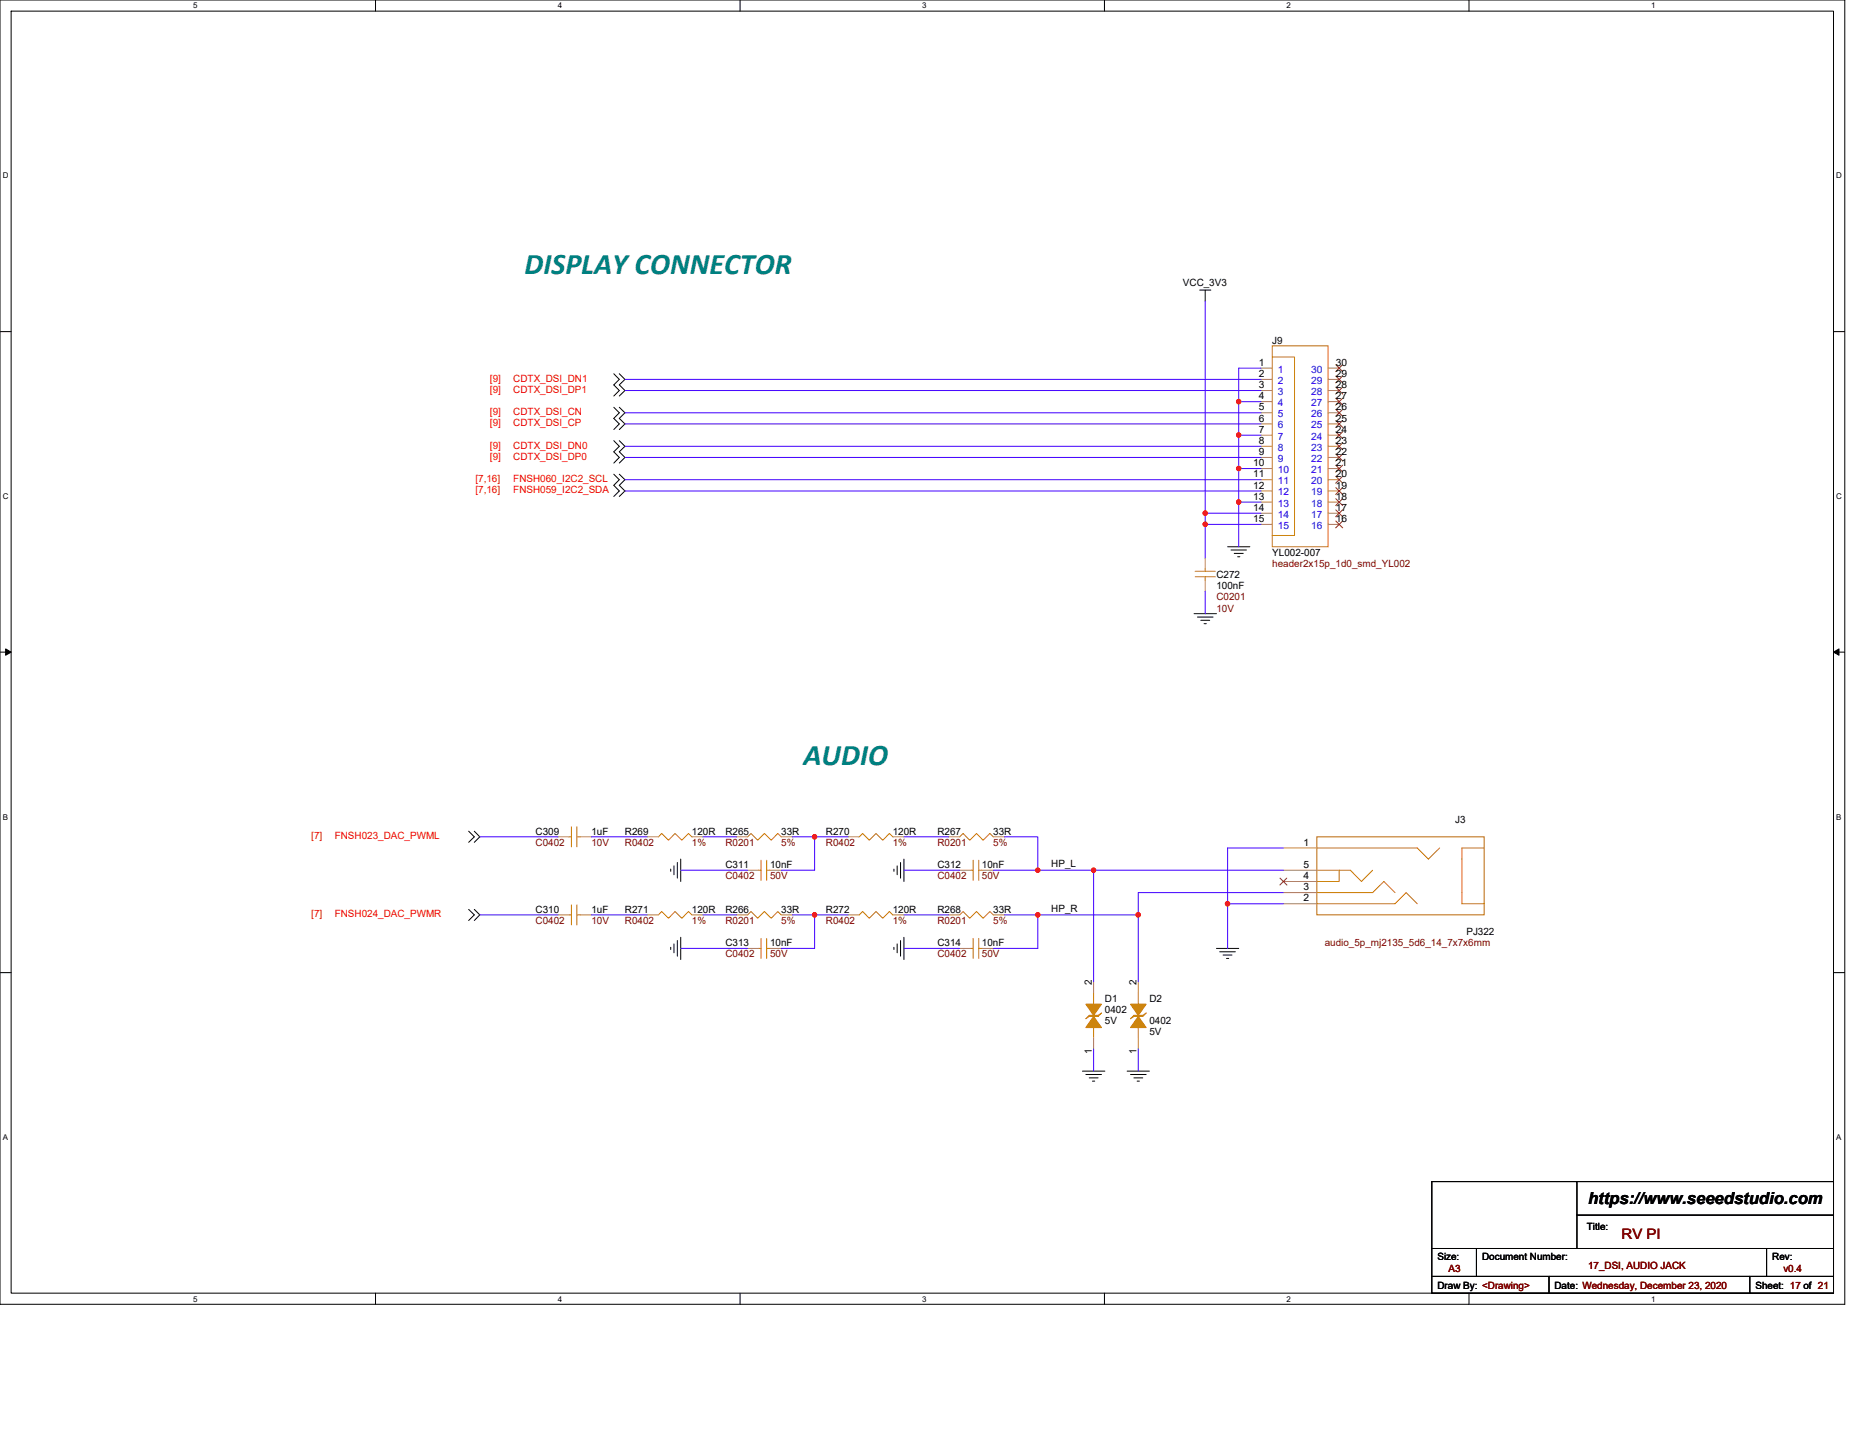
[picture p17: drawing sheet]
<svg xmlns="http://www.w3.org/2000/svg" width="279mm" height="216mm" viewBox="0 0 279 216" stroke-linecap="round" stroke-linejoin="round" font-family="sans-serif">
<defs><g id="words">
<g font-size="4.5" fill="#008080">
<text x="78.8" y="41.2">DISPLAY CONNECTOR</text>
<text x="120.7" y="114.9">AUDIO</text>
</g>
<text font-size="2.5" x="238.5" y="180.8">https://www.seeedstudio.com</text>
<text font-size="2.2" fill="#800000" x="243.6" y="186.2">RV PI</text>
<g font-size="1.5">
<text x="177.7" y="42.9">VCC_3V3</text>
<text x="191.1" y="51.6">J9</text>
<text x="189.1" y="54.9">1</text>
<text x="189.1" y="56.6">2</text>
<text x="189.1" y="58.3">3</text>
<text x="189.1" y="60">4</text>
<text x="200.7" y="54.9">30</text>
<text x="200.7" y="56.6">29</text>
<text x="200.7" y="58.3">28</text>
<text x="200.7" y="60">27</text>
<text x="189.1" y="61.7">5</text>
<text x="189.1" y="63.3">6</text>
<text x="189.1" y="65">7</text>
<text x="200.7" y="61.7">26</text>
<text x="200.7" y="63.3">25</text>
<text x="200.7" y="65">24</text>
<text x="188.3" y="70">10</text>
<text x="188.3" y="71.7">11</text>
<text x="189.1" y="66.7">8</text>
<text x="189.1" y="68.4">9</text>
<text x="200.7" y="66.7">23</text>
<text x="200.7" y="68.4">22</text>
<text x="200.7" y="70">21</text>
<text x="200.7" y="71.7">20</text>
<text x="188.3" y="73.4">12</text>
<text x="188.3" y="75.1">13</text>
<text x="188.3" y="76.8">14</text>
<text x="200.7" y="73.4">19</text>
<text x="200.7" y="75.1">18</text>
<text x="200.7" y="76.8">17</text>
<text x="188.3" y="78.4">15</text>
<text x="191.1" y="83.5">YL002-007</text>
<text x="200.7" y="78.4">16</text>
<text x="182.7" y="86.8">C272</text>
<text x="182.7" y="88.5">100nF</text>
<text x="80.5" y="125.4">C309</text>
<text x="88.8" y="125.4">1uF</text>
<text x="93.9" y="125.4">R269</text>
<text x="103.9" y="125.4">120R</text>
<text x="109" y="125.4">R265</text>
<text x="117.3" y="125.4">33R</text>
<text x="124.1" y="125.4">R270</text>
<text x="134.1" y="125.4">120R</text>
<text x="140.8" y="125.4">R267</text>
<text x="149.2" y="125.4">33R</text>
<text x="218.6" y="123.7">J3</text>
<text x="109" y="130.4">C311</text>
<text x="115.7" y="130.4">10nF</text>
<text x="140.8" y="130.4">C312</text>
<text x="147.5" y="130.4">10nF</text>
<text x="157.9" y="130.3">HP_L</text>
<text x="195.8" y="127">1</text>
<text x="195.8" y="130.4">5</text>
<text x="80.5" y="137.1">C310</text>
<text x="88.8" y="137.1">1uF</text>
<text x="93.9" y="137.1">R271</text>
<text x="103.9" y="137.1">120R</text>
<text x="109" y="137.1">R266</text>
<text x="117.3" y="137.1">33R</text>
<text x="124.1" y="137.1">R272</text>
<text x="134.1" y="137.1">120R</text>
<text x="140.8" y="137.1">R268</text>
<text x="149.2" y="137.1">33R</text>
<text x="157.9" y="137">HP_R</text>
<text x="195.8" y="132.1">4</text>
<text x="195.8" y="133.8">3</text>
<text x="195.8" y="135.4">2</text>
<text x="109" y="142.2">C313</text>
<text x="115.7" y="142.2">10nF</text>
<text x="140.8" y="142.2">C314</text>
<text x="147.5" y="142.2">10nF</text>
<text x="220.3" y="140.5">PJ322</text>
<text x="164" y="148" transform="rotate(-90 164 148)">2</text>
<text x="170.7" y="148" transform="rotate(-90 170.7 148)">2</text>
<text x="166" y="150.6">D1</text>
<text x="166" y="152.2">0402</text>
<text x="166" y="153.9">5V</text>
<text x="172.7" y="150.6">D2</text>
<text x="172.7" y="153.9">0402</text>
<text x="172.7" y="155.6">5V</text>
<text x="164" y="158.4" transform="rotate(-90 164 158.4)">1</text>
<text x="170.7" y="158.4" transform="rotate(-90 170.7 158.4)">1</text>
<text x="238.4" y="184.7">Title:</text>
<text x="215.9" y="189.3">Size:</text>
<text x="222.6" y="189.3">Document Number:</text>
<text x="266.2" y="189.3">Rev:</text>
<text x="215.9" y="193.6">Draw By: &lt;Drawing&gt;</text>
<text x="233.5" y="193.6">Date: Wednesday, December 23, 2020</text>
<text x="263.7" y="193.6">Sheet: 17 of 21</text>
</g>
<g font-size="1.5" fill="#f00">
<text x="73.6" y="57.3">[9]</text>
<text x="73.6" y="59">[9]</text>
<text x="77.1" y="57.3">CDTX_DSI_DN1</text>
<text x="77.1" y="59">CDTX_DSI_DP1</text>
<text x="73.6" y="62.4">[9]</text>
<text x="73.6" y="64.1">[9]</text>
<text x="77.1" y="62.4">CDTX_DSI_CN</text>
<text x="77.1" y="64.1">CDTX_DSI_CP</text>
<text x="73.6" y="67.4">[9]</text>
<text x="73.6" y="69.1">[9]</text>
<text x="77.1" y="67.4">CDTX_DSI_DN0</text>
<text x="77.1" y="69.1">CDTX_DSI_DP0</text>
<text x="71.4" y="72.4">[7,16]</text>
<text x="71.4" y="74.1">[7,16]</text>
<text x="77.1" y="72.4">FNSH060_I2C2_SCL</text>
<text x="77.1" y="74.1">FNSH059_I2C2_SDA</text>
<text x="46.8" y="126.1">[7]</text>
<text x="50.3" y="126.1">FNSH023_DAC_PWML</text>
<text x="46.8" y="137.8">[7]</text>
<text x="50.3" y="137.8">FNSH024_DAC_PWMR</text>
</g>
<g font-size="1.5" fill="#00c">
<text x="192" y="56">1</text>
<text x="192" y="57.7">2</text>
<text x="192" y="59.4">3</text>
<text x="197" y="56">30</text>
<text x="197" y="57.7">29</text>
<text x="197" y="59.4">28</text>
<text x="192" y="61">4</text>
<text x="192" y="62.7">5</text>
<text x="192" y="64.4">6</text>
<text x="197" y="61">27</text>
<text x="197" y="62.7">26</text>
<text x="197" y="64.4">25</text>
<text x="192" y="66.1">7</text>
<text x="192" y="67.7">8</text>
<text x="192" y="69.4">9</text>
<text x="192" y="71.1">10</text>
<text x="197" y="66.1">24</text>
<text x="197" y="67.7">23</text>
<text x="197" y="69.4">22</text>
<text x="197" y="71.1">21</text>
<text x="192" y="72.7">11</text>
<text x="192" y="74.4">12</text>
<text x="192" y="76.1">13</text>
<text x="192" y="77.8">14</text>
<text x="197" y="72.7">20</text>
<text x="197" y="74.4">19</text>
<text x="197" y="76.1">18</text>
<text x="197" y="77.8">17</text>
<text x="192" y="79.5">15</text>
<text x="197" y="79.5">16</text>
</g>
<g font-size="1.5" fill="#800000">
<text x="191.1" y="85.2">header2x15p_1d0_smd_YL002</text>
<text x="182.7" y="90.2">C0201</text>
<text x="182.7" y="91.9">10V</text>
<text x="80.5" y="127.1">C0402</text>
<text x="88.8" y="127.1">10V</text>
<text x="93.9" y="127.1">R0402</text>
<text x="103.9" y="127.1">1%</text>
<text x="109" y="127.1">R0201</text>
<text x="117.3" y="127.1">5%</text>
<text x="124.1" y="127.1">R0402</text>
<text x="134.1" y="127.1">1%</text>
<text x="140.8" y="127.1">R0201</text>
<text x="149.2" y="127.1">5%</text>
<text x="109" y="132.1">C0402</text>
<text x="115.7" y="132.1">50V</text>
<text x="140.8" y="132.1">C0402</text>
<text x="147.5" y="132.1">50V</text>
<text x="80.5" y="138.8">C0402</text>
<text x="88.8" y="138.8">10V</text>
<text x="93.9" y="138.8">R0402</text>
<text x="103.9" y="138.8">1%</text>
<text x="109" y="138.8">R0201</text>
<text x="109" y="143.8">C0402</text>
<text x="115.7" y="143.8">50V</text>
<text x="117.3" y="138.8">5%</text>
<text x="124.1" y="138.8">R0402</text>
<text x="134.1" y="138.8">1%</text>
<text x="140.8" y="143.8">C0402</text>
<text x="140.8" y="138.8">R0201</text>
<text x="147.5" y="143.8">50V</text>
<text x="149.2" y="138.8">5%</text>
<text x="199" y="142.2">audio_5p_mj2135_5d6_14_7x7x6mm</text>
<text x="217.6" y="191.1">A3</text>
<text x="238.5" y="190.6">17_DSI, AUDIO JACK</text>
<text x="267.9" y="191.1">v0.4</text>
</g>
<g font-size="1.2">
<text x="29" y="1.3">5</text>
<text x="83.8" y="1.3">4</text>
<text x="138.5" y="1.3">3</text>
<text x="193.3" y="1.3">2</text>
<text x="248" y="1.3">1</text>
<text x=".4" y="26.8">D</text>
<text x="275.8" y="26.8">D</text>
<text x=".4" y="75">C</text>
<text x="275.8" y="75">C</text>
<text x=".4" y="123.1">B</text>
<text x="275.8" y="123.1">B</text>
<text x=".4" y="171.3">A</text>
<text x="275.8" y="171.3">A</text>
<text x="29" y="195.6">5</text>
<text x="83.8" y="195.6">4</text>
<text x="138.5" y="195.6">3</text>
<text x="193.3" y="195.6">2</text>
<text x="248" y="195.6">1</text>
</g>
</g></defs>
<path d="M0 0h277.1v196h-277.1zM1.7 1.7h273.7v192.6h-273.7z" fill="none" stroke="#000" stroke-width=".15"/>
<g fill="#fff">
<path d="M29 .2h.7v1.3h-.7z"/>
<path d="M29 194.5h.7v1.3h-.7z"/>
</g>
<path d="M56.4 0v1.7M56.4 194.3v1.7" fill="none" stroke="#000" stroke-width=".15"/>
<g fill="#fff">
<path d="M83.8 .2h.6v1.3h-.6z"/>
<path d="M83.8 194.5h.6v1.3h-.6z"/>
</g>
<path d="M111.2 0v1.7M111.2 194.3v1.7" fill="none" stroke="#000" stroke-width=".15"/>
<g fill="#fff">
<path d="M138.5 .2h.7v1.3h-.7z"/>
<path d="M138.5 194.5h.7v1.3h-.7z"/>
</g>
<path d="M165.9 0v1.7M165.9 194.3v1.7" fill="none" stroke="#000" stroke-width=".15"/>
<g fill="#fff">
<path d="M193.3 .2h.6v1.3h-.6z"/>
<path d="M193.3 194.5h.6v1.3h-.6z"/>
</g>
<path d="M220.7 0v1.7M220.7 194.3v1.7" fill="none" stroke="#000" stroke-width=".15"/>
<g fill="#fff">
<path d="M248 .2h.7v1.3h-.7z"/>
<path d="M248 194.5h.7v1.3h-.7z"/>
<path d="M.4 25.7h.9v1.4h-.9z"/>
<path d="M275.8 25.7h.9v1.4h-.9z"/>
<path d="M.4 73.9h.9v1.3h-.9z"/>
<path d="M275.8 73.9h.9v1.3h-.9z"/>
</g>
<path d="M0 49.8h1.7M275.4 49.8h1.7" fill="none" stroke="#000" stroke-width=".15"/>
<g fill="#fff">
<path d="M.4 122h.8v1.4h-.8z"/>
<path d="M275.8 122h.8v1.4h-.8z"/>
</g>
<path d="M0 98h1.7M275.4 98h1.7" fill="none" stroke="#000" stroke-width=".15"/>
<path d="M.8 97.5l.9 .5-.9 .4zM275.4 98l.8-.5v.9z" fill="#000" stroke="#000" stroke-width=".15"/>
<g fill="#fff">
<path d="M.4 170.2h.8v1.3h-.8z"/>
<path d="M275.8 170.2h.8v1.3h-.8z"/>
</g>
<g fill="none" stroke="#000" stroke-width=".15">
<path d="M92.2 56.2l.8 .8-.8 .8 .8 .9-.8 .8M93 56.2l.9 .8-.9 .8 .9 .9-.9 .8M180.2 43.6h1.7M181 43.6v1.7M92.2 66.2l.8 .9-.8 .8 .8 .8-.8 .9M92.2 61.2l.8 .8-.8 .9 .8 .8-.8 .8M92.2 71.2l.8 .9-.8 .8 .8 .9-.8 .8M93 66.2l.9 .9-.9 .8 .9 .8-.9 .9M93 61.2l.9 .8-.9 .9 .9 .8-.9 .8M93 71.2l.9 .9-.9 .8 .9 .9-.9 .8M179.4 92.2h3.3M179.9 92.7h2.3"/>
<path d="M180.4 93.2h1.3M180.9 93.7h.3M184.4 82.1h3.3M184.9 82.6h2.3M185.4 83.1h1.4M185.9 83.7h.3M70.4 124.9l.8 .8-.8 .9M70.4 136.6l.8 .9-.8 .8M71.2 124.9l.9 .8-.9 .9M71.2 136.6l.9 .9-.9 .8M100.8 130.6v.3M101.2 130.1v1.3"/>
<path d="M101.7 129.6v2.3M102.3 129.1v3.3M134.3 130.6v.3M134.8 130.1v1.3M135.3 129.6v2.3M135.8 129.1v3.3M0 146.1h1.7M100.8 142.3v.4M101.2 141.8v1.4M101.7 141.3v2.4M102.3 140.8v3.4M134.3 142.3v.4"/>
<path d="M134.8 141.8v1.4M135.3 141.3v2.4M135.8 140.8v3.4M182.7 142.5h3.4M183.2 143h2.4M183.7 143.5h1.4M184.2 144h.4M275.4 146.1h1.7M162.6 160.9h3.4M163.1 161.4h2.4M163.6 161.9h1.4M164.1 162.4h.3"/>
<path d="M169.3 160.9h3.4M169.8 161.4h2.4M170.3 161.9h1.4M170.8 162.4h.4M215.1 177.5h60.3v16.8h-60.3zM236.9 177.5v10.1M215.1 187.6h60.3M215.1 191.8h60.3M221.8 187.6v4.2M232.7 191.8v2.5M236.9 182.6h38.5M262.8 191.8v2.5"/>
<path d="M265.4 187.6v4.2"/>
</g>
<g fill="none" stroke="#cc8006" stroke-width=".15">
<path d="M191.1 52h8.4v30.1h-8.4zM191.1 53.6h3.4v26.9h-3.4M179.5 85.8h3.1M179.5 86.7h3.1M181 86.7v.5M181 85.5v.3M85.5 125.7h.3M85.5 137.5h.3M85.8 124.2v3M85.8 136v3M86.7 124.2v3M86.7 136v3"/>
<path d="M86.7 125.7h.5M86.7 137.5h.5M98.9 137.5l.5-.6 1 1.1 1-1.1 1 1.1 1-1.1 .5 .6M98.9 125.7l.5-.5 1 1 1-1 1 1 1-1 .5 .5M112.3 125.7l.5-.5 1 1 1-1 1 1 1-1 .5 .5M112.3 137.5l.5-.6 1 1.1 1-1.1 1 1.1 1-1.1 .5 .6M114 130.7h.3M114.3 129.2v3.1M115.2 129.2v3.1M115.2 130.7h.5M129.1 125.7l.5-.5 1 1 1-1 1 1 1-1 .5 .5M129.1 137.5l.5-.6 1 1.1 1-1.1 1 1.1 1-1.1 .5 .6"/>
<path d="M144.2 125.7l.5-.5 1 1 1-1 1 1 1-1 .5 .5M144.2 137.5l.5-.6 1 1.1 1-1.1 1 1.1 1-1.1 .5 .6M145.8 130.7h.4M146.2 129.2v3.1M147 129.2v3.1M147 130.7h.5M197.8 125.7h25.1v11.8h-25.1zM197.8 127.4h15.1l1.7 1.7 1.7-1.7M197.8 135.8h11.8l1.6-1.7 1.7 1.7M197.8 134.1h8.4l1.7-1.7 1.7 1.7M197.8 130.7h5l1.7 1.7 1.7-1.7M201.2 130.7v1.7h-3.4"/>
<path d="M222.9 127.4h-3.3v8.4h3.3M114 142.5h.3M114.3 141v3M115.2 141v3M115.2 142.5h.5M145.8 142.5h.4M146.2 141v3M147 141v3M147 142.5h.5M163.6 152.5h1.4l.5-.3-.5 .5h-1.4l-.5 .4zM164.3 149.2v1.7M164.3 154.4v1.5"/>
<path d="M170.3 152.5h1.4l.5-.3-.5 .5h-1.4l-.5 .4zM171 149.2v1.7M171 154.4v1.5"/>
</g>
<g fill="none" stroke="#a84" stroke-width=".15">
<path d="M189.4 55.3h1.7M189.4 57h1.7M189.4 58.7h1.7M199.5 55.3h1.7M199.5 57h1.7M199.5 58.7h1.7M189.4 60.3h1.7M189.4 62h1.7M189.4 63.7h1.7M189.4 65.4h1.7M189.4 67.1h1.7M189.4 68.7h1.7"/>
<path d="M189.4 70.4h1.7M189.4 72.1h1.7M189.4 73.8h1.7M189.4 75.4h1.7M189.4 77.1h1.7M189.4 78.8h1.7M199.5 60.3h1.7M199.5 62h1.7M199.5 63.7h1.7M199.5 65.4h1.7M199.5 67.1h1.7M199.5 68.7h1.7"/>
<path d="M199.5 70.4h1.7M199.5 72.1h1.7M199.5 73.8h1.7M199.5 75.4h1.7M199.5 77.1h1.7M199.5 78.8h1.7M181 83.8v1.7M181 87.2v1.6M83.8 125.7h1.7M83.8 137.5h1.7M87.2 125.7h1.6M87.2 137.5h1.6"/>
<path d="M97.2 137.5h1.7M97.2 125.7h1.7M103.9 137.5h1.7M103.9 125.7h1.7M110.6 125.7h1.7M110.6 137.5h1.7M112.3 130.7h1.7M115.7 130.7h1.6M117.3 125.7h1.7M117.3 137.5h1.7M127.4 125.7h1.7M127.4 137.5h1.7"/>
<path d="M134.1 125.7h1.7M134.1 137.5h1.7M142.5 125.7h1.7M142.5 137.5h1.7M144.2 130.7h1.6M147.5 130.7h1.7M149.2 125.7h1.7M149.2 137.5h1.7M192.8 127.4h5M192.8 130.7h5M192.8 132.4h5M192.8 134.1h5"/>
<path d="M192.8 135.8h5M112.3 142.5h1.7M115.7 142.5h1.6M144.2 142.5h1.6M147.5 142.5h1.7M164.3 147.5v1.7M164.3 155.9v1.7M171 147.5v1.7M171 155.9v1.7"/>
</g>
<g fill="#cc8006" stroke="#cc8006" stroke-width=".15">
<path d="M164.3 152.7l1.2 1.7h-2.4z" fill-rule="evenodd"/>
<path d="M163.1 150.9h2.4l-1.2 1.6z" fill-rule="evenodd"/>
<path d="M171 152.7l1.2 1.7h-2.4z" fill-rule="evenodd"/>
<path d="M169.8 150.9h2.4l-1.2 1.6z" fill-rule="evenodd"/>
</g>
<g fill="none" stroke="#804000" stroke-width=".15">
<path d="M200.7 54.8l1 1M200.7 56.5l1 1M200.7 58.2l1 1M200.7 59.8l1 1.1M201.7 54.8l-1.1 1M201.7 56.5l-1.1 1M201.7 58.2l-1.1 1M201.7 59.8l-1.1 1.1M200.7 61.5l1 1M200.7 63.2l1 1M200.7 64.9l1 1M200.7 66.5l1 1.1"/>
<path d="M200.7 68.2l1 1.1M200.7 69.9l1 1M200.7 71.6l1 1M200.7 73.3l1 1M200.7 74.9l1 1.1M200.7 76.6l1 1M200.7 78.3l1 1M201.7 61.5l-1.1 1M201.7 63.2l-1.1 1M201.7 64.9l-1.1 1M201.7 66.5l-1.1 1.1M201.7 68.2l-1.1 1.1"/>
<path d="M201.7 69.9l-1.1 1M201.7 71.6l-1.1 1M201.7 73.3l-1.1 1M201.7 74.9l-1.1 1.1M201.7 76.6l-1.1 1M201.7 78.3l-1.1 1M192.3 131.9l1 1.1M193.3 131.9l-1 1.1"/>
</g>
<g fill="none" stroke="#4200ff" stroke-width=".15">
<path d="M93.9 57h95.5M93.9 58.7h95.5M181 45.3v31.8M189.4 55.3h-3.3v5M93.9 62h95.5M93.9 63.7h95.5M93.9 67.1h95.5M93.9 68.7h95.5M93.9 72.1h95.5M93.9 73.8h95.5M181 77.1v1.7M181 77.1h8.4"/>
<path d="M181 78.8v5M181 78.8h8.4M186.1 75.4h3.3M186.1 75.4v6.7M186.1 60.3h3.3M186.1 65.4h3.3M186.1 70.4h3.3M186.1 60.3v5.1M186.1 65.4v5M186.1 70.4v5M181 88.8v3.4M72.1 137.5h11.7"/>
<path d="M72.1 125.7h11.7M88.8 125.7h8.4M88.8 137.5h8.4M102.3 130.7h10M105.6 125.7h5M105.6 137.5h5M119 137.5h3.4M119 125.7h3.4M122.4 125.7h5M122.4 125.7v5h-5.1M122.4 137.5h5M122.4 137.5v5h-5.1"/>
<path d="M135.8 125.7h6.7M135.8 137.5h6.7M135.8 130.7h8.4M149.2 130.7h6.7M150.9 125.7h5v5M150.9 137.5h5M155.9 130.7h8.4M155.9 137.5v5h-6.7M155.9 137.5h15.1M164.3 130.7h28.5M164.3 130.7v16.8M171 137.5v10"/>
<path d="M184.4 135.8v6.7M184.4 135.8h8.4M192.8 134.1h-21.8v3.4M192.8 127.4h-8.4v8.4M102.3 142.5h10M135.8 142.5h8.4M164.3 157.6v3.3M171 157.6v3.3"/>
</g>
<g fill="#f00" stroke="#f00" stroke-width=".15">
<circle cx="181" cy="77.1" r=".32"/>
<circle cx="186.1" cy="65.4" r=".33"/>
<circle cx="186.1" cy="60.3" r=".33"/>
<circle cx="186.1" cy="75.4" r=".33"/>
<circle cx="186.1" cy="70.4" r=".33"/>
<circle cx="181" cy="78.8" r=".32"/>
<circle cx="122.4" cy="125.7" r=".32"/>
<circle cx="122.4" cy="137.4" r=".32"/>
<circle cx="155.9" cy="137.4" r=".32"/>
<circle cx="171" cy="137.4" r=".33"/>
<circle cx="155.9" cy="130.7" r=".32"/>
<circle cx="164.3" cy="130.7" r=".32"/>
<circle cx="184.4" cy="135.8" r=".33"/>
</g>
<use href="#words"/>
</svg>
